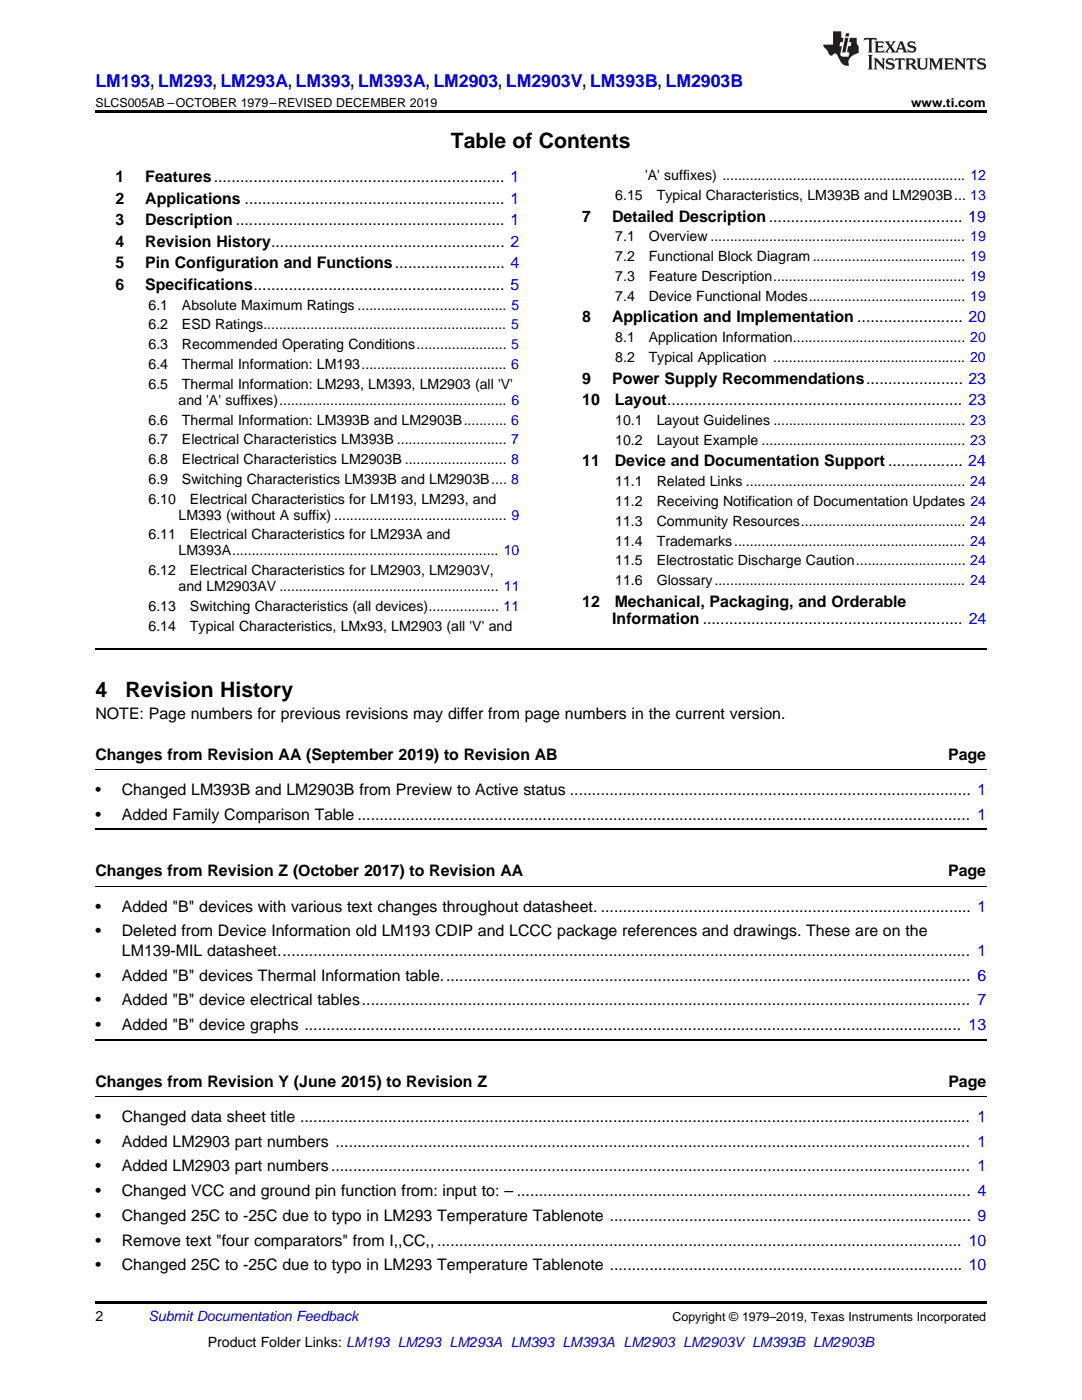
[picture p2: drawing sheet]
<svg xmlns="http://www.w3.org/2000/svg" width="216mm" height="279mm" viewBox="0 0 216 279" stroke-linecap="round" stroke-linejoin="round" font-family="sans-serif">
<defs><g id="words">
<g font-size="4.2">
<text x="90" y="29.6">Table of Contents</text>
<text x="19" y="139.2">4</text>
<text x="25" y="139.2">Revision History</text>
</g>
<text font-size="3.5" fill="#00f" x="19" y="17.3">LM193, LM293, LM293A, LM393, LM393A, LM2903, LM2903V, LM393B, LM2903B</text>
<g font-size="3.2">
<text x="23" y="36.3">1</text>
<text x="23" y="40.6">2</text>
<text x="29" y="36.3">Features.................................................................. 1</text>
<text x="29" y="40.6">Applications ........................................................... 1</text>
<text x="23" y="44.9">3</text>
<text x="29" y="44.9">Description ............................................................. 1</text>
<text x="116.2" y="44.2">7</text>
<text x="122.1" y="44.2">Detailed Description............................................ 19</text>
<text x="23" y="49.2">4</text>
<text x="23" y="53.6">5</text>
<text x="29" y="49.2">Revision History..................................................... 2</text>
<text x="29" y="53.6">Pin Configuration and Functions......................... 4</text>
<text x="23" y="57.9">6</text>
<text x="29" y="57.9">Specifications......................................................... 5</text>
<text x="116.2" y="64.3">8</text>
<text x="122.1" y="64.3">Application and Implementation ........................ 20</text>
<text x="116.2" y="76.6">9</text>
<text x="122.1" y="76.6">Power Supply Recommendations...................... 23</text>
<text x="116.2" y="80.9">10</text>
<text x="122.7" y="80.9">Layout................................................................... 23</text>
<text x="116.2" y="93.1">11</text>
<text x="122.7" y="93.1">Device and Documentation Support ................. 24</text>
<text x="116.2" y="121.1">12</text>
<text x="122.2" y="124.6">Information ........................................................... 24</text>
<text x="122.7" y="121.1">Mechanical, Packaging, and Orderable</text>
<text x="19" y="143.5">NOTE: Page numbers for previous revisions may differ from page numbers in the current version.</text>
<text x="19" y="151.6">Changes from Revision AA (September 2019) to Revision AB</text>
<text x="189.2" y="151.6">Page</text>
<text x="19" y="158.6">•</text>
<text x="24.3" y="158.6">Changed LM393B and LM2903B from Preview to Active status ........................................................................................... 1</text>
<text x="19" y="163.6">•</text>
<text x="24.3" y="163.6">Added Family Comparison Table ........................................................................................................................................... 1</text>
<text x="19" y="174.9">Changes from Revision Z (October 2017) to Revision AA</text>
<text x="189.2" y="174.9">Page</text>
<text x="19" y="181.9">•</text>
<text x="24.3" y="181.9">Added &quot;B&quot; devices with various text changes throughout datasheet. .................................................................................... 1</text>
<text x="19" y="186.9">•</text>
<text x="24.3" y="186.9">Deleted from Device Information old LM193 CDIP and LCCC package references and drawings. These are on the</text>
<text x="24.3" y="190.7">LM139-MIL datasheet............................................................................................................................................................. 1</text>
<text x="19" y="195.7">•</text>
<text x="24.3" y="195.7">Added &quot;B&quot; devices Thermal Information table........................................................................................................................ 6</text>
<text x="19" y="200.6">•</text>
<text x="24.3" y="200.6">Added &quot;B&quot; device electrical tables.......................................................................................................................................... 7</text>
<text x="19" y="205.6">•</text>
<text x="24.3" y="205.6">Added &quot;B&quot; device graphs ..................................................................................................................................................... 13</text>
<text x="19" y="216.9">Changes from Revision Y (June 2015) to Revision Z</text>
<text x="189.2" y="216.9">Page</text>
<text x="19" y="223.9">•</text>
<text x="24.3" y="223.9">Changed data sheet title ........................................................................................................................................................ 1</text>
<text x="19" y="228.8">•</text>
<text x="19" y="233.8">•</text>
<text x="24.3" y="228.8">Added LM2903 part numbers ................................................................................................................................................ 1</text>
<text x="24.3" y="233.8">Added LM2903 part numbers................................................................................................................................................. 1</text>
<text x="19" y="238.7">•</text>
<text x="24.3" y="238.7">Changed VCC and ground pin function from: input to: – ....................................................................................................... 4</text>
<text x="19" y="243.7">•</text>
<text x="24.3" y="243.7">Changed 25C to -25C due to typo in LM293 Temperature Tablenote .................................................................................. 9</text>
<text x="19" y="248.6">•</text>
<text x="24.3" y="248.6">Remove text &quot;four comparators&quot; from I,,CC,,....................................................................................................................... 10</text>
<text x="19" y="253.5">•</text>
<text x="24.3" y="253.5">Changed 25C to -25C due to typo in LM293 Temperature Tablenote ................................................................................ 10</text>
</g>
<g font-size="2.8">
<text x="128.8" y="36">'A' suffixes) .............................................................. 12</text>
<text x="122.8" y="39.9">6.15</text>
<text x="131" y="39.9">Typical Characteristics, LM393B and LM2903B... 13</text>
<text x="122.8" y="48.2">7.1</text>
<text x="122.8" y="52.1">7.2</text>
<text x="129.4" y="48.2">Overview ................................................................. 19</text>
<text x="129.4" y="52.1">Functional Block Diagram....................................... 19</text>
<text x="122.8" y="56.1">7.3</text>
<text x="129.4" y="56.1">Feature Description................................................. 19</text>
<text x="29.6" y="61.8">6.1</text>
<text x="29.6" y="65.8">6.2</text>
<text x="36.3" y="61.8">Absolute Maximum Ratings ...................................... 5</text>
<text x="36.3" y="65.8">ESD Ratings.............................................................. 5</text>
<text x="122.8" y="60">7.4</text>
<text x="129.4" y="60">Device Functional Modes........................................ 19</text>
<text x="29.6" y="69.7">6.3</text>
<text x="36.3" y="69.7">Recommended Operating Conditions....................... 5</text>
<text x="122.8" y="68.3">8.1</text>
<text x="129.4" y="68.3">Application Information............................................ 20</text>
<text x="29.6" y="73.7">6.4</text>
<text x="29.6" y="77.6">6.5</text>
<text x="36.3" y="73.7">Thermal Information: LM193..................................... 6</text>
<text x="36.3" y="77.6">Thermal Information: LM293, LM393, LM2903 (all 'V'</text>
<text x="122.8" y="72.2">8.2</text>
<text x="129.4" y="72.2">Typical Application ................................................. 20</text>
<text x="35.6" y="80.8">and 'A' suffixes).......................................................... 6</text>
<text x="29.6" y="84.7">6.6</text>
<text x="29.6" y="88.7">6.7</text>
<text x="36.3" y="84.7">Thermal Information: LM393B and LM2903B........... 6</text>
<text x="36.3" y="88.7">Electrical Characteristics LM393B ............................ 7</text>
<text x="122.8" y="84.8">10.1</text>
<text x="122.8" y="88.8">10.2</text>
<text x="131" y="84.8">Layout Guidelines ................................................. 23</text>
<text x="131" y="88.8">Layout Example .................................................... 23</text>
<text x="29.6" y="92.6">6.8</text>
<text x="36.3" y="92.6">Electrical Characteristics LM2903B .......................... 8</text>
<text x="29.6" y="96.6">6.9</text>
<text x="29.6" y="100.5">6.10</text>
<text x="36.3" y="96.6">Switching Characteristics LM393B and LM2903B.... 8</text>
<text x="37.9" y="100.5">Electrical Characteristics for LM193, LM293, and</text>
<text x="122.8" y="97">11.1</text>
<text x="122.8" y="101">11.2</text>
<text x="131" y="97">Related Links ........................................................ 24</text>
<text x="131" y="101">Receiving Notification of Documentation Updates 24</text>
<text x="29.6" y="107.7">6.11</text>
<text x="35.6" y="103.7">LM393 (without A suffix) ............................................ 9</text>
<text x="37.9" y="107.7">Electrical Characteristics for LM293A and</text>
<text x="122.8" y="104.9">11.3</text>
<text x="131" y="104.9">Community Resources.......................................... 24</text>
<text x="35.6" y="110.8">LM393A.................................................................... 10</text>
<text x="122.8" y="108.9">11.4</text>
<text x="122.8" y="112.8">11.5</text>
<text x="131" y="108.9">Trademarks........................................................... 24</text>
<text x="131" y="112.8">Electrostatic Discharge Caution............................ 24</text>
<text x="29.6" y="114.8">6.12</text>
<text x="35.6" y="118">and LM2903AV ........................................................ 11</text>
<text x="37.9" y="114.8">Electrical Characteristics for LM2903, LM2903V,</text>
<text x="122.8" y="116.8">11.6</text>
<text x="131" y="116.8">Glossary................................................................ 24</text>
<text x="29.6" y="121.9">6.13</text>
<text x="29.6" y="125.9">6.14</text>
<text x="37.9" y="121.9">Switching Characteristics (all devices).................. 11</text>
<text x="37.9" y="125.9">Typical Characteristics, LMx93, LM2903 (all 'V' and</text>
<text x="19" y="263.6">2</text>
<text x="41.5" y="268.9">Product Folder Links: LM193 LM293 LM293A LM393 LM393A LM2903 LM2903V LM393B LM2903B</text>
</g>
<text font-size="2.8" fill="#0000c8" x="29.6" y="263.6">Submit Documentation Feedback</text>
<g font-size="2.5">
<text x="19" y="21.4">SLCS005AB –OCTOBER 1979–REVISED DECEMBER 2019</text>
<text x="181.8" y="21.4">www.ti.com</text>
<text x="134.2" y="263.6">Copyright © 1979–2019, Texas Instruments Incorporated</text>
</g>
</g></defs>
<path d="M19 22h177.8v.5h-177.8zM19 259.7h177.8v.5h-177.8z" fill="#000"/>
<path d="M19 153.7h177.8M19 176.9h177.8M19 218.9h177.8" fill="none" stroke="#000" stroke-width=".2"/>
<path d="M19 129.6h177.8M19 165.5h177.8M19 207.5h177.8" fill="none" stroke="#000" stroke-width=".35"/>
<g fill="#231f20">
<path d="M172.5 7.6l-.1 .5 .4-.2h.6v.1v2.1l-.2 .4h.9l-.2-.4v-2.1l.1-.1h.5l.5 .2-.2-.5zM174.5 8.3l.2 .3v1.5l-.2 .4h1.8l.2-.6a1.04 1.04 0 0 1-1.3 .2v-.7h.6l.3 .2v-.6l-.3 .2h-.6v-.6l.8-.1 .4 .3-.2-.5zM176.5 8.3l.9 1.1-.9 1.1h.8l-.2-.2 .4-.7 .5 .7-.2 .2h1.5l-.2-.2 .2-.4h.9l.1 .4-.2 .2h1l-.3-.3-.7-1.9h-.5l-.9 2-.8-1 .9-1h-.8l.1 .3-.4 .5-.3-.6 .1-.2zM179.7 8.6l.4 1h-.7zM181.3 8.4a.63 .63 0 0 0-.2 .7 .63 .63 0 0 0 .6 .4l.6 .2 .1 .2a.75 .75 0 0 1-.7 .4 .75 .75 0 0 1-.6-.5l.1 .7 .1-.1a1.11 1.11 0 0 0 1.5-.6 1.13 1.13 0 0 0-1.2-.8l-.1-.4a1.04 1.04 0 0 1 1.2 .2l-.2-.5-.2 .1-.4-.2zM173.2 10.9l.2 .4v2.2l-.2 .4h1l-.3-.4v-2.2l.3-.4zM174.3 11.6l.3 .4v1.5l-.3 .4h.8l-.2-.4v-1.3l1.5 1.7v-1.9l.2-.4h-.7l.2 .4v.9l-1.1-1.3zM177 11.8a.62 .62 0 0 0-.2 .7 .62 .62 0 0 0 .6 .4l.6 .1 .1 .3a.76 .76 0 0 1-.7 .3 .76 .76 0 0 1-.7-.4l.2 .7 .1-.1a1.11 1.11 0 0 0 1.5-.6 1.13 1.13 0 0 0-1.2-.8l-.1-.4a1.04 1.04 0 0 1 1.2 .2l-.2-.6-.2 .1-.5-.1zM178.7 11.6l-.2 .6a.61 .61 0 0 1 .8-.3v1.6l-.2 .4h.9l-.2-.4v-1.6a.63 .63 0 0 1 .7 .3l-.1-.6zM180.6 11.6l.3 .4v1.5l-.3 .4h1l-.2-.2-.1-.8 .6 .2a.76 .76 0 0 0 1.2 .7l-1-1a.58 .58 0 0 0 .6-.5 .58 .58 0 0 0-.5-.6zM181.4 11.9h.1a.45 .45 0 0 1 .5 .1 .45 .45 0 0 1 .1 .5l-.8 .2zM182.9 11.6l.2 .2a2.17 2.17 0 0 0 .3 1.9 .99 .99 0 0 0 1.6-.6v-1.1l.2-.4h-.7l.2 .2a1.92 1.92 0 0 1-.2 1.8 .6 .6 0 0 1-.9-.5v-1.1l.2-.4zM185.4 11.6l.2 .4v1.5l-.2 .4h.7l-.2-.4v-1.4l.8 1.8 .8-1.8v1.4l-.2 .4h.9l-.2-.4v-1.5l.2-.4h-.8l-.6 1.5-.6-1.5zM188.4 11.6l.2 .4v1.5l-.2 .4h1.8l.1-.6a1.04 1.04 0 0 1-1.2 .1v-.6h.5l.4 .2v-.6l-.4 .2h-.5v-.7h.8l.3 .3-.1-.6zM190.5 11.6l.2 .4v1.5l-.2 .4h.7l-.2-.4v-1.3l1.5 1.7v-1.9l.2-.4h-.7l.2 .4v.9l-1.1-1.3zM192.9 11.6l-.1 .6a.61 .61 0 0 1 .7-.3l.1 1.6-.3 .4h1l-.3-.4 .1-1.6a.63 .63 0 0 1 .7 .3l-.1-.6zM195.2 11.8a.62 .62 0 0 0-.2 .7 .62 .62 0 0 0 .6 .4l.6 .1 .1 .3a.76 .76 0 0 1-.7 .3 .76 .76 0 0 1-.6-.4l.1 .7 .1-.1a1.11 1.11 0 0 0 1.6-.6 1.13 1.13 0 0 0-1.3-.8l-.1-.4a1.04 1.04 0 0 1 1.2 .2l-.1-.6-.2 .1-.5-.1z"/>
<path d="M166.2 6.3v2.6h-1.9v.4l.8 .9a.91 .91 0 0 0 1 .8 .56 .56 0 0 1 .5-.3 .56 .56 0 0 1 .5 .3l.4 .8a1.53 1.53 0 0 0 1.9 1.2 1.54 1.54 0 0 1 1-2.1l.9-.3v-1.4a1.52 1.52 0 0 1-.4-1.6h-1.3l-.2 .8h.5l-.2 .8h-.5l-.1 1v.2l.4 .1-.2 .8a1.93 1.93 0 0 1-1.6-.3l.3-1.8h-.5l.2-.8h.4l.2-.8h-.4v-1.3zM168.6 7.6l-.6 2.9h.7l.6-2.9zM168.8 6.6l-.1 .7h.6l.2-.7z"/>
</g>
<use href="#words"/>
</svg>
